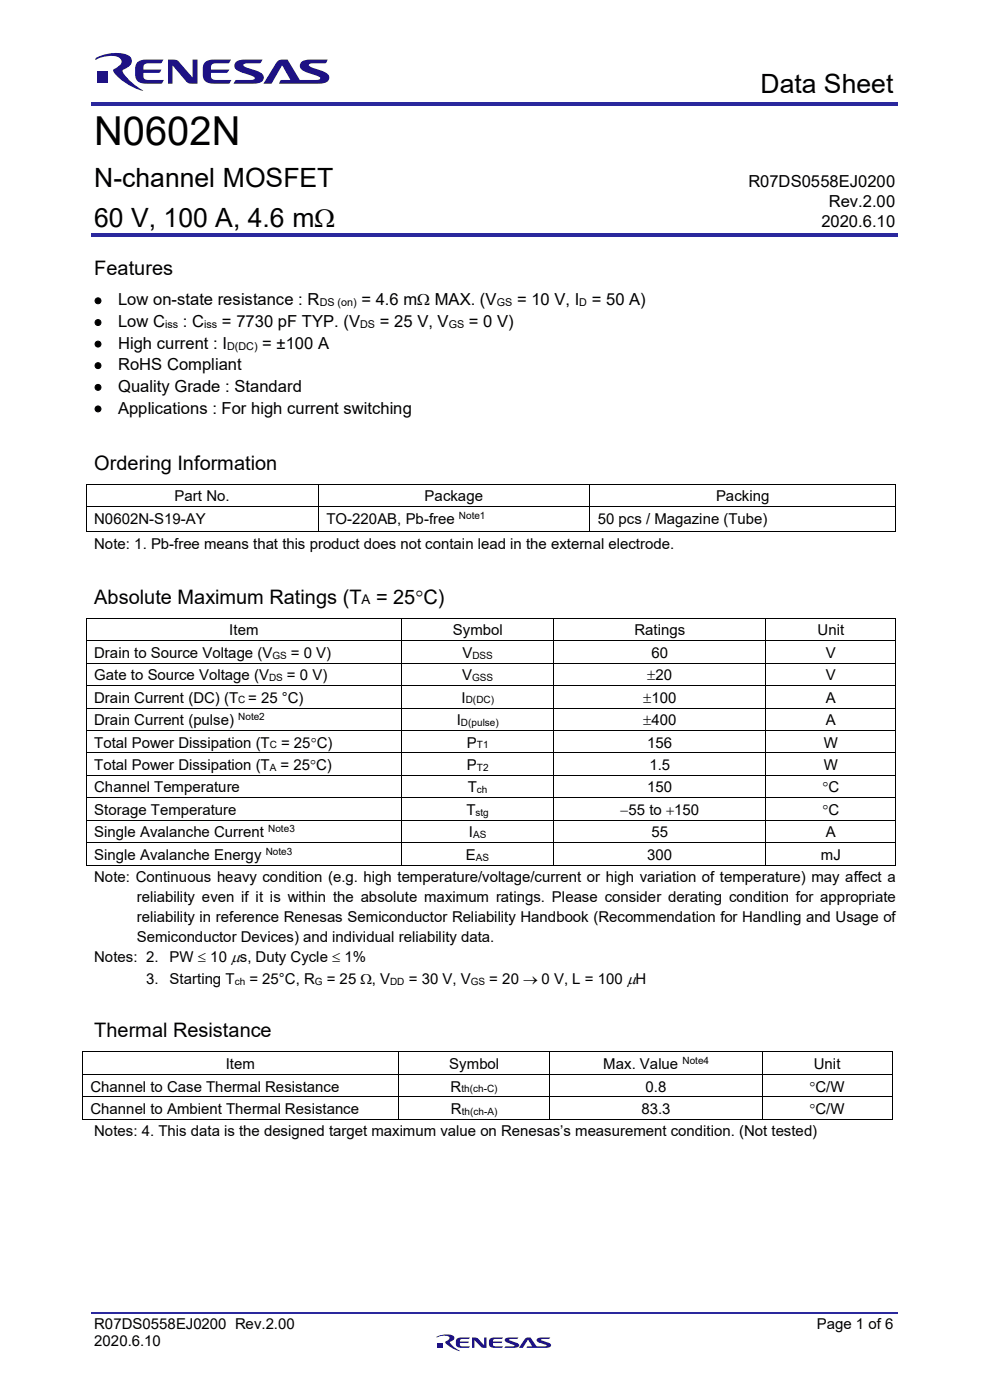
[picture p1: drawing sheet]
<svg xmlns="http://www.w3.org/2000/svg" width="210mm" height="297mm" viewBox="0 0 210 297" stroke-linecap="round" stroke-linejoin="round" font-family="sans-serif">
<defs><g id="words">
<text font-size="8.5" x="20" y="30.7">N0602N</text>
<text font-size="5.6" fill="#fff" x="131.5" y="19.7">Preliminary Data Sheet</text>
<g font-size="5.6">
<text x="20" y="39.7">N-channel MOSFET</text>
<text x="20" y="48.1">60 V, 100 A, 4.6 mΩ</text>
</g>
<g font-size="4.2">
<text x="20" y="58.4">Features</text>
<text x="20" y="99.7">Ordering Information</text>
<text x="20" y="128.1">Absolute Maximum Ratings (T</text>
<text x="79.8" y="128.1">= 25°C)</text>
<text x="20" y="220.1">Thermal Resistance</text>
</g>
<g font-size="3.5">
<text x="158.7" y="39.6">R07DS0558EJ0200</text>
<text x="175.8" y="43.9">Rev.2.00</text>
<text x="174.2" y="48.1">2020.6.10</text>
<text x="20" y="64.8">•</text>
<text x="25.1" y="64.8">Low on-state resistance : R</text>
<text x="76.7" y="64.8">= 4.6 mΩ MAX. (V</text>
<text x="109.7" y="64.8">= 10 V, I</text>
<text x="125.5" y="64.8">= 50 A)</text>
<text x="20" y="69.4">•</text>
<text x="25.1" y="69.4">Low C</text>
<text x="38.8" y="69.4">: C</text>
<text x="47.1" y="69.4">= 7730 pF TYP. (V</text>
<text x="80.6" y="69.4">= 25 V, V</text>
<text x="99.5" y="69.4">= 0 V)</text>
<text x="20" y="74">•</text>
<text x="25.1" y="74">High current : I</text>
<text x="55.6" y="74">= ±100 A</text>
<text x="20" y="78.6">•</text>
<text x="20" y="83.2">•</text>
<text x="25.1" y="78.6">RoHS Compliant</text>
<text x="25.1" y="83.2">Quality Grade : Standard</text>
<text x="20" y="87.8">•</text>
<text x="25.1" y="87.8">Applications : For high current switching</text>
</g>
<g font-size="3.2">
<text x="37" y="106.4">Part No.</text>
<text x="90.1" y="106.4">Package</text>
<text x="151.9" y="106.4">Packing</text>
<text x="20" y="111.1">N0602N-S19-AY</text>
<text x="69.3" y="111.1">TO-220AB, Pb-free</text>
<text x="126.8" y="111.1">50 pcs / Magazine (Tube)</text>
<text x="20" y="116.4">Note: 1. Pb-free means that this product does not contain lead in the external electrode.</text>
<text x="48.6" y="134.8">Item</text>
<text x="96.1" y="134.8">Symbol</text>
<text x="134.6" y="134.8">Ratings</text>
<text x="173.4" y="134.8">Unit</text>
<text x="20" y="139.6">Drain to Source Voltage (V</text>
<text x="61.7" y="139.6">= 0 V)</text>
<text x="98.1" y="139.6">V</text>
<text x="138.2" y="139.6">60</text>
<text x="175.2" y="139.6">V</text>
<text x="20" y="144.4">Gate to Source Voltage (V</text>
<text x="20" y="149.1">Drain Current (DC) (T = 25 °C)</text>
<text x="60.9" y="144.4">= 0 V)</text>
<text x="97.9" y="149.1">I</text>
<text x="98" y="144.4">V</text>
<text x="136.4" y="149.1">±100</text>
<text x="137.3" y="144.4">±20</text>
<text x="175.2" y="144.4">V</text>
<text x="175.2" y="149.1">A</text>
<text x="20" y="153.9">Drain Current (pulse)</text>
<text x="96.9" y="153.9">I</text>
<text x="136.4" y="153.9">±400</text>
<text x="175.2" y="153.9">A</text>
<text x="20" y="158.6">Total Power Dissipation (T</text>
<text x="59.6" y="158.6">= 25°C)</text>
<text x="99.1" y="158.6">P</text>
<text x="137.3" y="158.6">156</text>
<text x="174.8" y="158.6">W</text>
<text x="20" y="163.4">Total Power Dissipation (T</text>
<text x="59.5" y="163.4">= 25°C)</text>
<text x="99.1" y="163.4">P</text>
<text x="137.8" y="163.4">1.5</text>
<text x="174.8" y="163.4">W</text>
<text x="20" y="168.1">Channel Temperature</text>
<text x="20" y="172.9">Storage Temperature</text>
<text x="98.9" y="172.9">T</text>
<text x="99.2" y="168.1">T</text>
<text x="131.6" y="172.9">−55 to +150</text>
<text x="137.3" y="168.1">150</text>
<text x="174.5" y="168.1">°C</text>
<text x="174.5" y="172.9">°C</text>
<text x="20" y="177.7">Single Avalanche Current</text>
<text x="99.5" y="177.7">I</text>
<text x="138.2" y="177.7">55</text>
<text x="175.2" y="177.7">A</text>
<text x="20" y="182.5">Single Avalanche Energy</text>
<text x="98.8" y="182.5">E</text>
<text x="137.3" y="182.5">300</text>
<text x="174.2" y="182.5">mJ</text>
<text x="20" y="187.2">Note: Continuous heavy condition (e.g. high temperature/voltage/current or high variation of temperature) may affect a</text>
<text x="29" y="191.4">reliability even if it is within the absolute maximum ratings. Please consider derating condition for appropriate</text>
<text x="29" y="195.7">reliability in reference Renesas Semiconductor Reliability Handbook (Recommendation for Handling and Usage of</text>
<text x="29" y="199.9">Semiconductor Devices) and individual reliability data.</text>
<text x="20" y="204.1">Notes: 2.</text>
<text x="31" y="208.7">3.</text>
<text x="36" y="204.1">PW ≤ 10 µs, Duty Cycle ≤ 1%</text>
<text x="36" y="208.7">Starting T</text>
<text x="52.9" y="208.7">= 25°C, R</text>
<text x="69.3" y="208.7">= 25 Ω, V</text>
<text x="86.7" y="208.7">= 30 V, V</text>
<text x="103.8" y="208.7">= 20 → 0 V, L = 100 µH</text>
<text x="47.9" y="226.8">Item</text>
<text x="95.3" y="226.8">Symbol</text>
<text x="128" y="226.8">Max. Value</text>
<text x="172.6" y="226.8">Unit</text>
<text x="19.2" y="231.6">Channel to Case Thermal Resistance</text>
<text x="95.6" y="231.6">R</text>
<text x="136.9" y="231.6">0.8</text>
<text x="171.7" y="231.6">°C/W</text>
<text x="19.2" y="236.3">Channel to Ambient Thermal Resistance</text>
<text x="95.7" y="236.3">R</text>
<text x="136.1" y="236.3">83.3</text>
<text x="171.7" y="236.3">°C/W</text>
<text x="20" y="241">Notes: 4. This data is the designed target maximum value on Renesas’s measurement condition. (Not tested)</text>
<text x="20" y="281.9">R07DS0558EJ0200 Rev.2.00</text>
<text x="173.3" y="281.9">Page 1 of 6</text>
<text x="20" y="285.6">2020.6.10</text>
</g>
<text font-size="2.8" x="76.7" y="128.2">A</text>
<g font-size="2.3">
<text x="67.8" y="65">DS (on)</text>
<text x="105.4" y="65">GS</text>
<text x="122.9" y="65">D</text>
<text x="35" y="69.6">iss</text>
<text x="43.3" y="69.6">iss</text>
<text x="76.4" y="69.6">DS</text>
<text x="95.2" y="69.6">GS</text>
<text x="48.2" y="74.2">D(DC)</text>
</g>
<g font-size="2.1">
<text x="97.4" y="110.1">Note1</text>
<text x="57.8" y="139.7">GS</text>
<text x="100.2" y="139.7">DSS</text>
<text x="50.5" y="149.3">C</text>
<text x="57.1" y="144.5">DS</text>
<text x="98.8" y="149.3">D(DC)</text>
<text x="100.2" y="144.5">GSS</text>
<text x="50.5" y="152.8">Note2</text>
<text x="97.8" y="154.1">D(pulse)</text>
<text x="57.2" y="158.8">C</text>
<text x="101.2" y="158.8">T1</text>
<text x="57.2" y="163.6">A</text>
<text x="101.2" y="163.6">T2</text>
<text x="100.9" y="173.1">stg</text>
<text x="101.2" y="168.3">ch</text>
<text x="56.9" y="176.6">Note3</text>
<text x="100.4" y="177.8">AS</text>
<text x="56.4" y="181.4">Note3</text>
<text x="101" y="182.6">AS</text>
<text x="49.8" y="208.9">ch</text>
<text x="66.8" y="208.9">G</text>
<text x="82.8" y="208.9">DD</text>
<text x="99.9" y="208.9">GS</text>
<text x="144.8" y="225.8">Note4</text>
<text x="97.9" y="231.8">th(ch-C)</text>
<text x="98" y="236.5">th(ch-A)</text>
</g>
</g></defs>
<path d="M19.5 278.5h171" fill="none" stroke="#2a289d" stroke-width=".34"/>
<g fill="#1e1284">
<path d="M100.1 283.8l1.1 .1 1.5 1.5v-1.6h.5v2.2a1.25 1.25 0 0 1-1.2-.3l-1.4-1.4v1.7h-.5z"/>
<path d="M96.9 284.1l.6-.3h2.2l-.2 .3-1.7 .1-.2 .3v.2h1.8v.3h-1.8v.5l.2 .1 1.9 .1-.3 .3a3.4 3.4 0 0 1-2.5-.3l-.1-.2-.1-.9z"/>
<path d="M103.9 284.1l.6-.3h2.2l-.2 .3-1.7 .1-.2 .3v.2h2l-.2 .3h-1.8v.5l.2 .1 1.9 .1-.2 .3a3.4 3.4 0 0 1-2.6-.3l-.1-.2-.1-.9z"/>
<path d="M107.1 284.1l.5-.3h2.4l-.3 .3-1.7 .1v.2l1.2 .4a.93 .93 0 0 1 .9 .6l-.2 .4-.4 .1-2.5 .1 .2-.3 1.8-.1 .1-.1-1.9-.8z"/>
<path d="M111.5 283.9l1-.1 1.3 1.9 2.1-.1-.1-.3-1.6-.5-.4-.5a.87 .87 0 0 1 1.1-.5h1.8l-.1 .3h-1.6l-.2 .2 1.7 .7 .4 .4a.87 .87 0 0 1-1.1 .6h-4.1l.2-.3h1l-.9-1.4-1.1 1.7h-.8z"/>
<path d="M92.8 284.9h1.1v1h-1.1z"/>
<path d="M92.6 283.6a4.4 4.4 0 0 1 3.6-.2 .83 .83 0 0 1-.7 1.3l-.1 .1a5.6 5.6 0 0 0 2.2 1.9 5.8 5.8 0 0 1-3.1-1.9l.1-.2a.86 .86 0 0 0 .7-.8 2.51 2.51 0 0 0-2.7 0z"/>
<path d="M35.6 12.6h.9a1.59 1.59 0 0 1 1.7 .7l2.6 3.1v-3.8h1.1v5.2a2.48 2.48 0 0 1-2.5-.7l-2.8-3.2v3.9h-1z"/>
<path d="M29.3 13.1l1-.4 4.4-.1-.6 .8-3.1 .1a.91 .91 0 0 0-.6 1.3h3.8l-.5 .7h-3.3l.1 1 .5 .4 3.8 .1-.4 .7-.2 .1h-3.2a1.89 1.89 0 0 1-2.3-1.9 2.83 2.83 0 0 1 .6-2.8z"/>
<path d="M43.6 13.1l1-.4 4.4-.1-.4 .8h-.2l-3 .1a.91 .91 0 0 0-.6 1.3h3.9l-.6 .7h-3.3v.7l.2 .6 .4 .1 3.7 .1-.4 .7-3.3 .1a1.89 1.89 0 0 1-2.4-1.9 2.83 2.83 0 0 1 .6-2.8z"/>
<path d="M49.9 13.3a2.49 2.49 0 0 1 2.1-.7h3.7l-.6 .8-3 .1-.4 .2v.3l.8 .4a5.5 5.5 0 0 1 3.3 1.5 1.27 1.27 0 0 1-.1 1.3 1.27 1.27 0 0 1-1.3 .5l-4.9 .1 .4-.8h.2l3.4-.1 .5-.2v-.3l-.8-.4a6 6 0 0 1-3.3-1.5 1.14 1.14 0 0 1 0-1.2z"/>
<path d="M58.9 12.9a2.71 2.71 0 0 1 2.1-.3l2.6 4.4 3.8-.1 .5-.3a1.07 1.07 0 0 0-.9-.6 5.5 5.5 0 0 1-3.2-1.5 1.27 1.27 0 0 1 .1-1.3 1.27 1.27 0 0 1 1.2-.5l4.4-.1-.2 .7-.3 .1-3 .1-.4 .2v.3l.8 .4a6.1 6.1 0 0 1 3.3 1.5 1.12 1.12 0 0 1-.8 1.7l-1.3 .2h-8.4l.2-.7 .3-.1h1.9l-1.7-3.1-2.3 3.9h-1.7z"/>
<path d="M20.6 15.1h2.3v2.4h-2.3z"/>
<path d="M20.3 12.3a8.5 8.5 0 0 1 7-.5 1.46 1.46 0 0 1 .7 1.4 1.46 1.46 0 0 1-1.1 1.2l-.7 .4a.5 .5 0 0 0 .1 .8 13.2 13.2 0 0 0 4.1 3.6 10.7 10.7 0 0 1-6.4-4.2l.1-.3 .6-.3a1.26 1.26 0 0 0 .8-2 4.8 4.8 0 0 0-4.3-.1l-.8 .4-.2-.1z"/>
</g>
<g fill="#2a289d">
<path d="M19.5 21.7h171v.7h-171z" fill-rule="evenodd"/>
<path d="M19.5 49.4h171v.8h-171z" fill-rule="evenodd"/>
</g>
<g fill="#000">
<path d="M18.2 102.7h.1v.1h-.1zM18.2 107.4h.1v.2h-.1zM18.2 112.7h.1v.2h-.1zM67.4 102.7h.2v.1h-.2zM67.4 107.4h.2v.2h-.2zM67.4 112.7h.2v.2h-.2zM124.9 102.7h.2v.1h-.2zM124.9 107.4h.2v.2h-.2zM124.9 112.7h.2v.2h-.2zM189.9 102.7h.2v.1h-.2zM189.9 107.4h.2v.2h-.2zM189.9 112.7h.2v.2h-.2z"/>
<path d="M18.2 131.1h.1v.2h-.1zM18.2 135.8h.1v.2h-.1zM85.1 131.1h.2v.2h-.2zM85.1 135.8h.2v.2h-.2zM117.3 131.1h.2v.2h-.2zM117.3 135.8h.2v.2h-.2zM162.3 131.1h.2v.2h-.2zM162.3 135.8h.2v.2h-.2zM189.9 131.1h.2v.2h-.2zM189.9 135.8h.2v.2h-.2zM18.2 140.6h.1v.2h-.1zM18.2 145.4h.1v.1h-.1z"/>
<path d="M18.2 150.2h.1v.1h-.1zM18.2 154.9h.1v.2h-.1zM18.2 159.7h.1v.2h-.1zM85.1 140.6h.2v.2h-.2zM85.1 145.4h.2v.1h-.2zM85.1 150.2h.2v.1h-.2zM85.1 154.9h.2v.2h-.2zM85.1 159.7h.2v.2h-.2zM117.3 140.6h.2v.2h-.2zM117.3 145.4h.2v.1h-.2zM117.3 150.2h.2v.1h-.2zM117.3 154.9h.2v.2h-.2z"/>
<path d="M117.3 159.7h.2v.2h-.2zM162.3 140.6h.2v.2h-.2zM162.3 145.4h.2v.1h-.2zM162.3 150.2h.2v.1h-.2zM162.3 154.9h.2v.2h-.2zM162.3 159.7h.2v.2h-.2zM189.9 140.6h.2v.2h-.2zM189.9 145.4h.2v.1h-.2zM189.9 150.2h.2v.1h-.2zM189.9 154.9h.2v.2h-.2zM189.9 159.7h.2v.2h-.2zM18.2 164.4h.1v.2h-.1z"/>
<path d="M18.2 169.2h.1v.2h-.1zM18.2 173.9h.1v.2h-.1zM18.2 178.7h.1v.2h-.1zM85.1 164.4h.2v.2h-.2zM85.1 169.2h.2v.2h-.2zM85.1 173.9h.2v.2h-.2zM85.1 178.7h.2v.2h-.2zM117.3 164.4h.2v.2h-.2zM117.3 169.2h.2v.2h-.2zM117.3 173.9h.2v.2h-.2zM117.3 178.7h.2v.2h-.2zM162.3 164.4h.2v.2h-.2z"/>
<path d="M162.3 169.2h.2v.2h-.2zM162.3 173.9h.2v.2h-.2zM162.3 178.7h.2v.2h-.2zM189.9 164.4h.2v.2h-.2zM189.9 169.2h.2v.2h-.2zM189.9 173.9h.2v.2h-.2zM189.9 178.7h.2v.2h-.2zM18.2 183.5h.1v.1h-.1zM85.1 183.5h.2v.1h-.2zM117.3 183.5h.2v.1h-.2zM162.3 183.5h.2v.1h-.2zM189.9 183.5h.2v.1h-.2z"/>
<path d="M17.4 223.1h.2v.2h-.2zM17.4 227.8h.2v.2h-.2zM17.4 232.6h.2v.2h-.2zM17.4 237.4h.2v.2h-.2zM84.4 223.1h.1v.2h-.1zM84.4 227.8h.1v.2h-.1zM84.4 232.6h.1v.2h-.1zM84.4 237.4h.1v.2h-.1zM116.6 223.1h.2v.2h-.2zM116.6 227.8h.2v.2h-.2zM116.6 232.6h.2v.2h-.2zM116.6 237.4h.2v.2h-.2z"/>
<path d="M161.6 223.1h.2v.2h-.2zM161.6 227.8h.2v.2h-.2zM161.6 232.6h.2v.2h-.2zM161.6 237.4h.2v.2h-.2zM189.1 223.1h.2v.2h-.2zM189.1 227.8h.2v.2h-.2zM189.1 232.6h.2v.2h-.2zM189.1 237.4h.2v.2h-.2z"/>
</g>
<g fill="none" stroke="#000" stroke-width=".21">
<path d="M18.2 102.8v4.6M18.2 107.6v5.1M18.3 102.7h49.1M18.3 107.5h49.1M18.3 112.8h49.1M67.5 102.8v4.6M67.5 107.6v5.1M67.6 102.7h57.3M67.6 107.5h57.3M67.6 112.8h57.3M125 102.8v4.6M125 107.6v5.1"/>
<path d="M125.1 102.7h64.8M125.1 107.5h64.8M125.1 112.8h64.8M190 102.8v4.6M190 107.6v5.1M18.2 131.3v4.5M18.2 136v4.6M18.3 131.2h66.8M18.3 135.9h66.8M85.2 131.3v4.5M85.2 136v4.6M85.3 131.2h32"/>
<path d="M85.3 135.9h32M117.4 131.3v4.5M117.4 136v4.6M117.5 131.2h44.8M117.5 135.9h44.8M162.4 131.3v4.5M162.4 136v4.6M162.5 131.2h27.4M162.5 135.9h27.4M190 131.3v4.5M190 136v4.6M18.2 140.8v4.6"/>
<path d="M18.2 145.5v4.7M18.2 150.3v4.6M18.2 155.1v4.6M18.2 159.9v4.5M18.3 140.7h66.8M18.3 145.5h66.8M18.3 150.2h66.8M18.3 155h66.8M18.3 159.8h66.8M85.2 140.8v4.6M85.2 145.5v4.7M85.2 150.3v4.6"/>
<path d="M85.2 155.1v4.6M85.2 159.9v4.5M85.3 140.7h32M85.3 145.5h32M85.3 150.2h32M85.3 155h32M85.3 159.8h32M117.4 140.8v4.6M117.4 145.5v4.7M117.4 150.3v4.6M117.4 155.1v4.6M117.4 159.9v4.5"/>
<path d="M117.5 140.7h44.8M117.5 145.5h44.8M117.5 150.2h44.8M117.5 155h44.8M117.5 159.8h44.8M162.4 140.8v4.6M162.4 145.5v4.7M162.4 150.3v4.6M162.4 155.1v4.6M162.4 159.9v4.5M162.5 140.7h27.4M162.5 145.5h27.4"/>
<path d="M162.5 150.2h27.4M162.5 155h27.4M162.5 159.8h27.4M190 140.8v4.6M190 145.5v4.7M190 150.3v4.6M190 155.1v4.6M190 159.9v4.5M18.2 164.6v4.6M18.2 169.4v4.5M18.2 174.1v4.6M18.2 178.9v4.6"/>
<path d="M18.3 164.5h66.8M18.3 169.3h66.8M18.3 174h66.8M18.3 178.8h66.8M85.2 164.6v4.6M85.2 169.4v4.5M85.2 174.1v4.6M85.2 178.9v4.6M85.3 164.5h32M85.3 169.3h32M85.3 174h32M85.3 178.8h32"/>
<path d="M117.4 164.6v4.6M117.4 169.4v4.5M117.4 174.1v4.6M117.4 178.9v4.6M117.5 164.5h44.8M117.5 169.3h44.8M117.5 174h44.8M117.5 178.8h44.8M162.4 164.6v4.6M162.4 169.4v4.5M162.4 174.1v4.6M162.4 178.9v4.6"/>
<path d="M162.5 164.5h27.4M162.5 169.3h27.4M162.5 174h27.4M162.5 178.8h27.4M190 164.6v4.6M190 169.4v4.5M190 174.1v4.6M190 178.9v4.6M18.3 183.6h66.8M85.3 183.6h32M117.5 183.6h44.8M162.5 183.6h27.4"/>
<path d="M17.5 223.3v4.5M17.5 228v4.6M17.5 232.8v4.6M17.6 223.2h66.8M17.6 227.9h66.8M17.6 232.7h66.8M17.6 237.5h66.8M84.5 223.3v4.5M84.5 228v4.6M84.5 232.8v4.6M84.5 223.2h32.1M84.5 227.9h32.1"/>
<path d="M84.5 232.7h32.1M84.5 237.5h32.1M116.7 223.3v4.5M116.7 228v4.6M116.7 232.8v4.6M116.8 223.2h44.8M116.8 227.9h44.8M116.8 232.7h44.8M116.8 237.5h44.8M161.7 223.3v4.5M161.7 228v4.6M161.7 232.8v4.6"/>
<path d="M161.8 223.2h27.3M161.8 227.9h27.3M161.8 232.7h27.3M161.8 237.5h27.3M189.2 223.3v4.5M189.2 228v4.6M189.2 232.8v4.6"/>
</g>
<use href="#words"/>
</svg>
